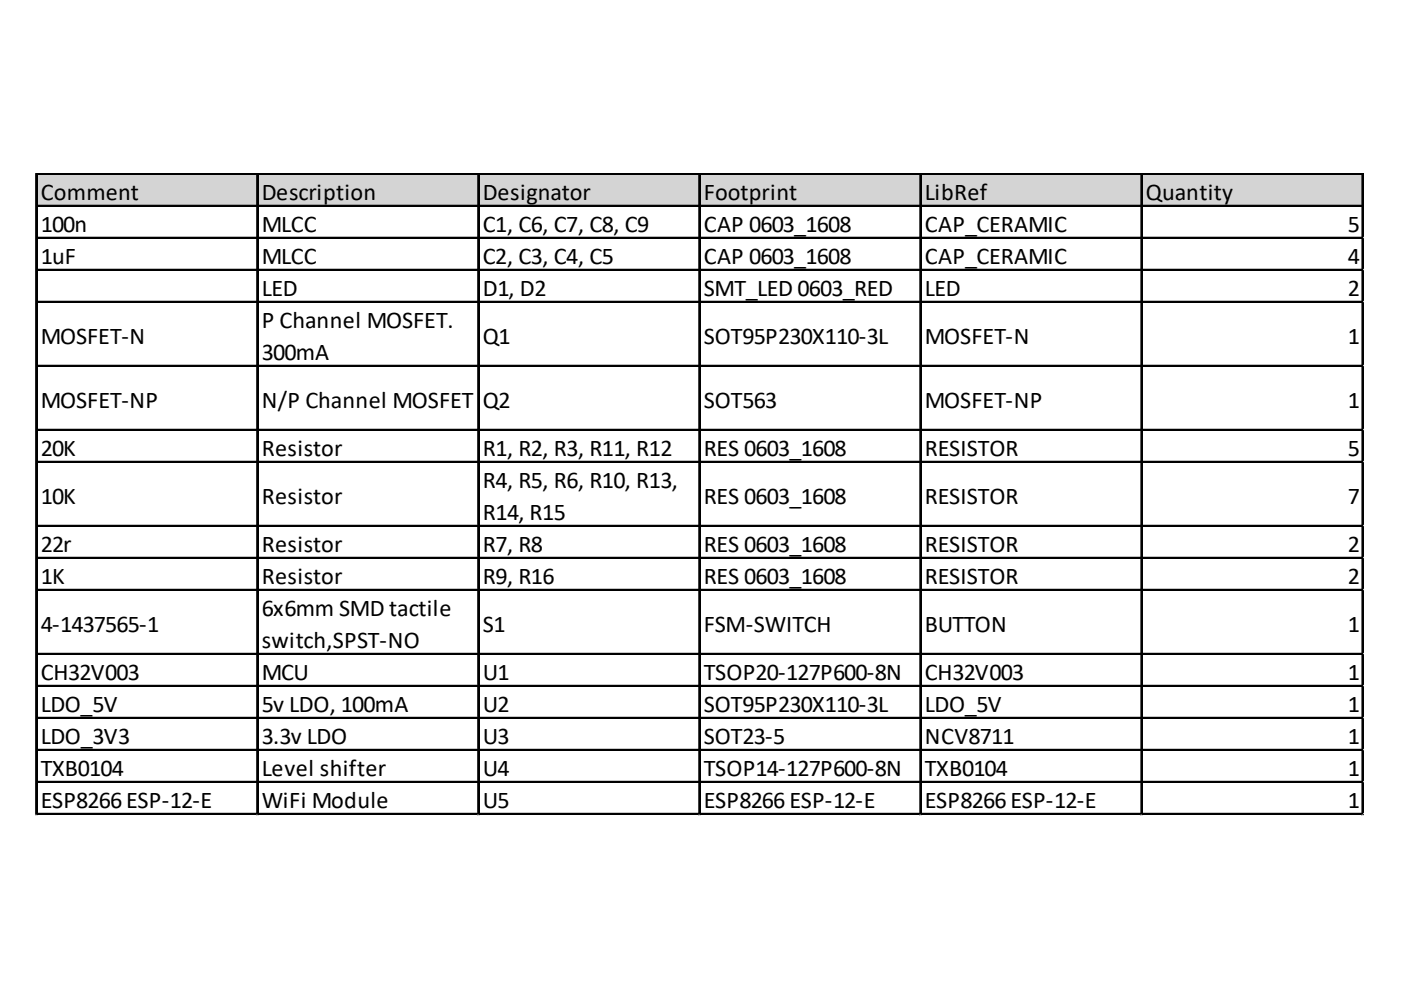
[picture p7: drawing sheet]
<svg xmlns="http://www.w3.org/2000/svg" width="297mm" height="210mm" viewBox="0 0 297 210" stroke-linecap="round" stroke-linejoin="round" font-family="sans-serif">
<defs><g id="words">
<g font-size="5.1">
<text x="8.6" y="42.3">Comment</text>
<text x="55.5" y="42.3">Description</text>
<text x="102.4" y="42.3">Designator</text>
<text x="149.2" y="42.3">Footprint</text>
<text x="196.1" y="42.3">LibRef</text>
<text x="243" y="42.3">Quantity</text>
<text x="8.6" y="49.1">100n</text>
<text x="55.5" y="49.1">MLCC</text>
<text x="102.4" y="49.1">C1, C6, C7, C8, C9</text>
<text x="149.2" y="49.1">CAP 0603_1608</text>
<text x="196.1" y="49.1">CAP_CERAMIC</text>
<text x="285.8" y="49.1">5</text>
<text x="8.6" y="55.9">1uF</text>
<text x="55.5" y="55.9">MLCC</text>
<text x="102.4" y="55.9">C2, C3, C4, C5</text>
<text x="149.2" y="55.9">CAP 0603_1608</text>
<text x="196.1" y="55.9">CAP_CERAMIC</text>
<text x="285.8" y="55.9">4</text>
<text x="55.5" y="62.7">LED</text>
<text x="102.4" y="62.7">D1, D2</text>
<text x="149.2" y="62.7">SMT_LED 0603_RED</text>
<text x="196.1" y="62.7">LED</text>
<text x="285.8" y="62.7">2</text>
<text x="55.5" y="69.5">P Channel MOSFET.</text>
<text x="8.6" y="72.8">MOSFET-N</text>
<text x="55.5" y="76.2">300mA</text>
<text x="102.4" y="72.8">Q1</text>
<text x="149.2" y="72.8">SOT95P230X110-3L</text>
<text x="196.1" y="72.8">MOSFET-N</text>
<text x="285.8" y="72.8">1</text>
<text x="8.6" y="86.4">MOSFET-NP</text>
<text x="55.5" y="86.4">N/P Channel MOSFET</text>
<text x="102.4" y="86.4">Q2</text>
<text x="149.2" y="86.4">SOT563</text>
<text x="196.1" y="86.4">MOSFET-NP</text>
<text x="285.8" y="86.4">1</text>
<text x="8.6" y="96.6">20K</text>
<text x="55.5" y="96.6">Resistor</text>
<text x="102.4" y="96.6">R1, R2, R3, R11, R12</text>
<text x="149.2" y="96.6">RES 0603_1608</text>
<text x="196.1" y="96.6">RESISTOR</text>
<text x="285.8" y="96.6">5</text>
<text x="8.6" y="106.8">10K</text>
<text x="55.5" y="106.8">Resistor</text>
<text x="102.4" y="103.4">R4, R5, R6, R10, R13,</text>
<text x="149.2" y="106.8">RES 0603_1608</text>
<text x="196.1" y="106.8">RESISTOR</text>
<text x="285.8" y="106.8">7</text>
<text x="102.4" y="110.2">R14, R15</text>
<text x="8.6" y="117">22r</text>
<text x="55.5" y="117">Resistor</text>
<text x="102.4" y="117">R7, R8</text>
<text x="149.2" y="117">RES 0603_1608</text>
<text x="196.1" y="117">RESISTOR</text>
<text x="285.8" y="117">2</text>
<text x="8.6" y="123.7">1K</text>
<text x="55.5" y="123.7">Resistor</text>
<text x="102.4" y="123.7">R9, R16</text>
<text x="149.2" y="123.7">RES 0603_1608</text>
<text x="196.1" y="123.7">RESISTOR</text>
<text x="285.8" y="123.7">2</text>
<text x="55.5" y="130.5">6x6mm SMD tactile</text>
<text x="8.6" y="133.9">4-1437565-1</text>
<text x="55.5" y="137.3">switch,SPST-NO</text>
<text x="102.4" y="133.9">S1</text>
<text x="149.2" y="133.9">FSM-SWITCH</text>
<text x="196.1" y="133.9">BUTTON</text>
<text x="285.8" y="133.9">1</text>
<text x="8.6" y="144.1">CH32V003</text>
<text x="55.5" y="144.1">MCU</text>
<text x="102.4" y="144.1">U1</text>
<text x="149.2" y="144.1">TSOP20-127P600-8N</text>
<text x="196.1" y="144.1">CH32V003</text>
<text x="285.8" y="144.1">1</text>
<text x="8.6" y="150.9">LDO_5V</text>
<text x="55.5" y="150.9">5v LDO, 100mA</text>
<text x="102.4" y="150.9">U2</text>
<text x="149.2" y="150.9">SOT95P230X110-3L</text>
<text x="196.1" y="150.9">LDO_5V</text>
<text x="285.8" y="150.9">1</text>
<text x="8.6" y="157.7">LDO_3V3</text>
<text x="55.5" y="157.7">3.3v LDO</text>
<text x="102.4" y="157.7">U3</text>
<text x="149.2" y="157.7">SOT23-5</text>
<text x="196.1" y="157.7">NCV8711</text>
<text x="285.8" y="157.7">1</text>
<text x="8.6" y="164.5">TXB0104</text>
<text x="55.5" y="164.5">Level shifter</text>
<text x="102.4" y="164.5">U4</text>
<text x="149.2" y="164.5">TSOP14-127P600-8N</text>
<text x="196.1" y="164.5">TXB0104</text>
<text x="285.8" y="164.5">1</text>
<text x="8.6" y="171.2">ESP8266ESP-12-E</text>
<text x="55.5" y="171.2">WiFi Module</text>
<text x="102.4" y="171.2">U5</text>
<text x="149.2" y="171.2">ESP8266ESP-12-E</text>
<text x="196.1" y="171.2">ESP8266ESP-12-E</text>
<text x="285.8" y="171.2">1</text>
</g>
</g></defs>
<path d="M7.9 37.1h281.3v6.8h-281.3z" fill="#d4d4d4"/>
<g fill="none" stroke="#000" stroke-width=".34">
<path d="M7.6 36.8v136M7.8 36.8v136M8 36.8h281.2M8 37h281.2M54.5 37.1v135.7M54.7 37.1v135.7M101.3 37.1v135.7M101.5 37.1v135.7M148.2 37.1v135.7M148.4 37.1v135.7M195.1 37.1v135.7M195.3 37.1v135.7"/>
<path d="M242 37.1v135.7M242.1 37.1v135.7M288.8 37.1v135.7M289 37.1v135.7M8 43.6h281.2M8 43.7h281.2M8 50.4h281.2M8 50.5h281.2M8 57.1h281.2M8 57.3h281.2M8 63.9h281.2M8 64.1h281.2"/>
<path d="M8 77.5h281.2M8 77.7h281.2M8 91.1h281.2M8 91.2h281.2M8 97.9h281.2M8 98h281.2M8 111.4h281.2M8 111.6h281.2M8 118.2h281.2M8 118.4h281.2M8 125h281.2M8 125.2h281.2"/>
<path d="M8 138.6h281.2M8 138.7h281.2M8 145.4h281.2M8 145.5h281.2M8 152.1h281.2M8 152.3h281.2M8 158.9h281.2M8 159.1h281.2M8 165.7h281.2M8 165.9h281.2M8 172.5h281.2M8 172.7h281.2"/>
</g>
<path d="M7.6 172.8v.1" fill="none" stroke="#e1e1e1" stroke-width=".34"/>
<path d="M7.6 172.8l.4 .1z" fill="#e1e1e1"/>
<path d="M54.5 172.8v.1" fill="none" stroke="#e1e1e1" stroke-width=".34"/>
<path d="M54.5 172.8l.3 .1z" fill="#e1e1e1"/>
<path d="M101.3 172.8v.1" fill="none" stroke="#e1e1e1" stroke-width=".34"/>
<path d="M101.3 172.8l.4 .1z" fill="#e1e1e1"/>
<path d="M148.2 172.8v.1" fill="none" stroke="#e1e1e1" stroke-width=".34"/>
<path d="M148.2 172.8l.4 .1z" fill="#e1e1e1"/>
<path d="M195.1 172.8v.1" fill="none" stroke="#e1e1e1" stroke-width=".34"/>
<path d="M195.1 172.8l.3 .1z" fill="#e1e1e1"/>
<path d="M242 172.8v.1" fill="none" stroke="#e1e1e1" stroke-width=".34"/>
<path d="M242 172.8l.3 .1z" fill="#e1e1e1"/>
<path d="M288.8 172.8v.1" fill="none" stroke="#e1e1e1" stroke-width=".34"/>
<path d="M288.8 172.8l.4 .1z" fill="#e1e1e1"/>
<path d="M289.2 50.4h.1" fill="none" stroke="#e1e1e1" stroke-width=".34"/>
<path d="M289.2 50.4v.3z" fill="#e1e1e1"/>
<path d="M289.2 57.1h.1" fill="none" stroke="#e1e1e1" stroke-width=".34"/>
<path d="M289.2 57.1v.4z" fill="#e1e1e1"/>
<path d="M289.2 63.9h.1" fill="none" stroke="#e1e1e1" stroke-width=".34"/>
<path d="M289.2 63.9v.4z" fill="#e1e1e1"/>
<path d="M289.2 77.5h.1" fill="none" stroke="#e1e1e1" stroke-width=".34"/>
<path d="M289.2 77.5v.3z" fill="#e1e1e1"/>
<path d="M289.2 91.1h.1" fill="none" stroke="#e1e1e1" stroke-width=".34"/>
<path d="M289.2 91.1v.3z" fill="#e1e1e1"/>
<path d="M289.2 97.9h.1" fill="none" stroke="#e1e1e1" stroke-width=".34"/>
<path d="M289.2 97.9v.3z" fill="#e1e1e1"/>
<path d="M289.2 111.4h.1" fill="none" stroke="#e1e1e1" stroke-width=".34"/>
<path d="M289.2 111.4v.4z" fill="#e1e1e1"/>
<path d="M289.2 118.2h.1" fill="none" stroke="#e1e1e1" stroke-width=".34"/>
<path d="M289.2 118.2v.4z" fill="#e1e1e1"/>
<path d="M289.2 125h.1" fill="none" stroke="#e1e1e1" stroke-width=".34"/>
<path d="M289.2 125v.3z" fill="#e1e1e1"/>
<path d="M289.2 138.6h.1" fill="none" stroke="#e1e1e1" stroke-width=".34"/>
<path d="M289.2 138.6v.3z" fill="#e1e1e1"/>
<path d="M289.2 145.4h.1" fill="none" stroke="#e1e1e1" stroke-width=".34"/>
<path d="M289.2 145.4v.3z" fill="#e1e1e1"/>
<path d="M289.2 152.1h.1" fill="none" stroke="#e1e1e1" stroke-width=".34"/>
<path d="M289.2 152.1v.4z" fill="#e1e1e1"/>
<path d="M289.2 158.9h.1" fill="none" stroke="#e1e1e1" stroke-width=".34"/>
<path d="M289.2 158.9v.4z" fill="#e1e1e1"/>
<path d="M289.2 165.7h.1" fill="none" stroke="#e1e1e1" stroke-width=".34"/>
<path d="M289.2 165.7v.4z" fill="#e1e1e1"/>
<path d="M289.2 172.5h.1" fill="none" stroke="#e1e1e1" stroke-width=".34"/>
<path d="M289.2 172.5v.3z" fill="#e1e1e1"/>
<use href="#words"/>
</svg>
